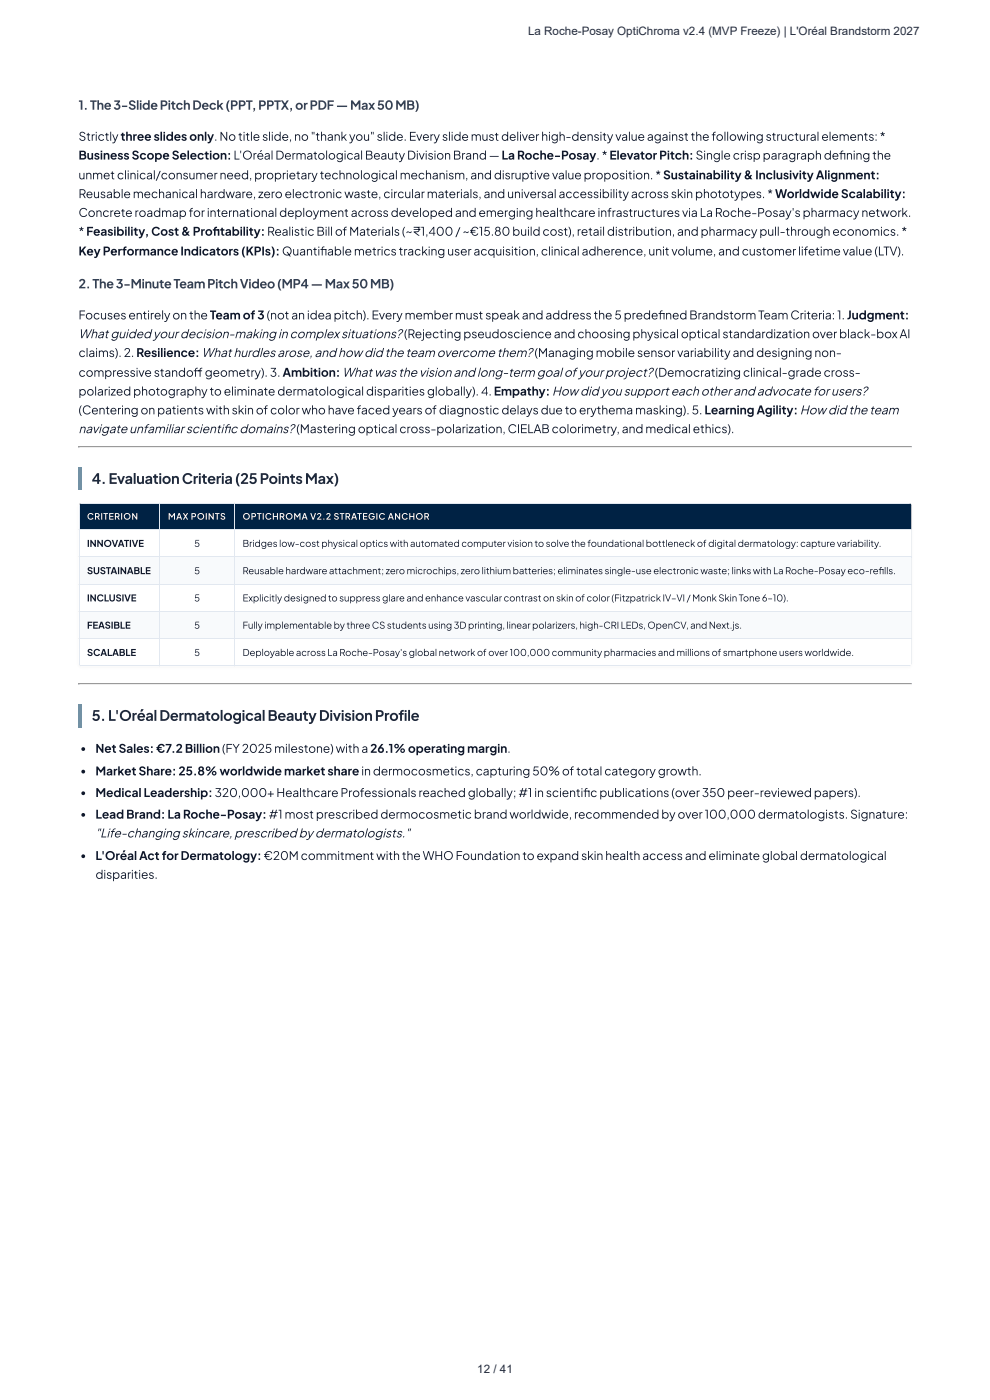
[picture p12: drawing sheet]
<svg xmlns="http://www.w3.org/2000/svg" width="210mm" height="297mm" viewBox="0 0 210 297" stroke-linecap="round" stroke-linejoin="round" font-family="sans-serif">
<defs><g id="words">
<g font-size="3.1" fill="#1e293b">
<text x="19.5" y="102.8">4.EvaluationCriteria(25PointsMax)</text>
<text x="19.5" y="153.1">5.L'OréalDermatologicalBeautyDivisionProfile</text>
</g>
<g font-size="2.7" fill="#334155">
<text x="16.7" y="23.3">1.The3-SlidePitchDeck(PPT,PPTX,orPDF—Max50MB)</text>
<text x="16.7" y="61.2">2.The3-MinuteTeamPitchVideo(MP4—Max50MB)</text>
</g>
<g font-size="2.6" fill="#0f172a">
<text x="16.7" y="71.8">Whatguided yourdecision-making incomplexsituations? (Rejectingpseudoscienceandchoosingphysicalopticalstandardizationoverblack-boxAI</text>
<text x="16.7" y="92">navigateunfamiliarscientifcdomains? (Masteringopticalcross-polarization,CIELABcolorimetry,andmedicalethics).</text>
<text x="47.4" y="92">i</text>
<text x="20.3" y="177.9">&quot;Life-changing skincare, prescribed by dermatologists.&quot;</text>
</g>
<g font-size="2.5" fill="#272d37">
<text x="112.1" y="7.4">La Roche-Posay OptiChroma v2.4 (MVP Freeze) | L'Oréal Brandstorm 2027</text>
<text x="101.3" y="291.6">12 / 41</text>
</g>
<g font-size="2.5" fill="#0f172a">
<text x="16.7" y="29.9">Strictly three slides only.Notitleslide,no&quot;thankyou&quot;slide.Everyslide mustdeliverhigh-densityvalueagainstthefollowingstructuralelements:*</text>
<text x="16.7" y="33.9">Business Scope Selection: L'Oréal DermatologicalBeautyDivisionBrand— La Roche-Posay.* Elevator Pitch: Singlecrispparagraphdefningthe</text>
<text x="178.2" y="33.9">i</text>
<text x="16.7" y="38.1">unmetclinical/consumerneed,proprietarytechnologicalmechanism,anddisruptivevalueproposition.* Sustainability &amp; Inclusivity Alignment:</text>
<text x="16.7" y="42.1">Reusablemechanicalhardware,zeroelectronicwaste,circularmaterials,anduniversalaccessibilityacross skinphototypes.* Worldwide Scalability:</text>
<text x="16.7" y="46.1">Concreteroadmapforinternationaldeployment acrossdevelopedandemerginghealthcareinfrastructures via LaRoche-Posay'spharmacynetwork.</text>
<text x="16.7" y="50.1">* Feasibility, Cost &amp; Proftability: RealisticBillofMaterials(~₹1,400/~€15.80build cost),retaildistribution,and pharmacypull-througheconomics.*</text>
<text x="45.1" y="50.1">i</text>
<text x="16.7" y="54.3">Key Performance Indicators (KPIs): Quantifablemetricstrackinguseracquisition, clinicaladherence,unitvolume,andcustomer lifetimevalue (LTV).</text>
<text x="68" y="54.3">i</text>
<text x="16.7" y="67.8">Focusesentirelyonthe Team of 3 (notanideapitch).Everymembermustspeakandaddressthe5predefnedBrandstormTeamCriteria:1. Judgment:</text>
<text x="139.8" y="67.8">i</text>
<text x="16.7" y="75.8">claims).2. Resilience:Whathurdlesarose, and howdid theteamovercomethem? (Managingmobilesensor variabilityand designingnon-</text>
<text x="16.7" y="80">compressivestandofgeometry).3. Ambition:Whatwasthevisionand long-termgoalofyourproject? (Democratizing clinical-gradecross-</text>
<text x="41.1" y="80">f</text>
<text x="16.7" y="84">polarizedphotographyto eliminatedermatologicaldisparitiesglobally).4. Empathy:Howdid yousupporteachotherand advocateforusers?</text>
<text x="16.7" y="88">(Centeringonpatientswithskinofcolorwho havefaced yearsofdiagnosticdelays duetoerythemamasking).5. Learning Agility:Howdid theteam</text>
<text x="20.3" y="159.9">Net Sales: €7.2 Billion (FY2025milestone)witha 26.1% operating margin.</text>
<text x="20.3" y="164.7">Market Share: 25.8% worldwide market share indermocosmetics,capturing50%oftotalcategorygrowth.</text>
<text x="20.3" y="169.3">Medical Leadership: 320,000+HealthcareProfessionalsreachedglobally;#1inscientifcpublications (over350peer-reviewedpapers).</text>
<text x="20.3" y="173.9">Lead Brand: La Roche-Posay: #1mostprescribed dermocosmeticbrandworldwide,recommendedbyover100,000 dermatologists.Signature:</text>
<text x="123.9" y="169.3">i</text>
<text x="20.3" y="182.7">L'Oréal Act for Dermatology: €20McommitmentwiththeWHOFoundationtoexpandskinhealthaccessandeliminateglobaldermatological</text>
<text x="20.3" y="186.7">disparities.</text>
</g>
<g font-size="2" fill="#0f172a">
<text x="18.5" y="116.2">INNOVATIVE</text>
<text x="41.2" y="116.2">5</text>
<text x="51.5" y="116.2">Bridges low-costphysicaloptics withautomatedcomputervisiontosolve the foundationalbottleneckof digitaldermatology:capturevariability.</text>
<text x="18.5" y="122">SUSTAINABLE</text>
<text x="41.2" y="122">5</text>
<text x="51.5" y="122">Reusablehardware attachment;zeromicrochips, zero lithiumbatteries; eliminates single-use electronicwaste; linkswith La Roche-Posayeco-reflls.</text>
<text x="186.6" y="122">i</text>
<text x="18.5" y="127.7">INCLUSIVE</text>
<text x="41.2" y="127.7">5</text>
<text x="51.5" y="127.7">Explicitly designedto suppressglare andenhancevascularcontrastonskinofcolor (FitzpatrickIV–VI/ Monk SkinTone 6–10).</text>
<text x="18.5" y="133.5">FEASIBLE</text>
<text x="41.2" y="133.5">5</text>
<text x="51.5" y="133.5">Fullyimplementablebythree CS studentsusing3Dprinting, linearpolarizers,high-CRILEDs, OpenCV, andNext.js.</text>
<text x="18.5" y="139.3">SCALABLE</text>
<text x="41.2" y="139.3">5</text>
<text x="51.5" y="139.3">Deployable across LaRoche-Posay's globalnetworkofover 100,000community pharmaciesandmillionsofsmartphoneusers worldwide.</text>
</g>
<g font-size="1.9" fill="#fff">
<text x="18.5" y="110.4">CRITERION</text>
<text x="35.7" y="110.4">MAX POINTS</text>
<text x="51.5" y="110.4">OPTICHROMA V2.2 STRATEGIC ANCHOR</text>
</g>
</g></defs>
<path d="M16.7 94.9h176.9" fill="none" stroke="#9a9a9a" stroke-width=".21"/>
<path d="M16.7 95.1h176.9" fill="none" stroke="#eee" stroke-width=".21"/>
<path d="M193.4 95l.2-.2v.4h-.2z" fill="#eee"/>
<path d="M16.7 94.8h.2l-.2 .4z" fill="#9a9a9a"/>
<path d="M16.7 99.2h.8v4.8h-.8z" fill="#009ee2"/>
<g fill="#024">
<path d="M16.9 107h17v5.6h-17z"/>
<path d="M33.9 107h15.9v5.6h-15.9z"/>
<path d="M49.8 107h143.8v5.6h-143.8z"/>
</g>
<g fill="#f8fafc">
<path d="M16.9 118.4h17v5.7h-17z"/>
<path d="M33.9 118.4h15.9v5.7h-15.9z"/>
<path d="M49.8 118.4h143.8v5.7h-143.8z"/>
<path d="M16.9 129.9h17v5.8h-17z"/>
<path d="M33.9 129.9h15.9v5.8h-15.9z"/>
<path d="M49.8 129.9h143.8v5.8h-143.8z"/>
</g>
<path d="M16.7 106.9h176.9M16.7 112.5h176.9M16.7 118.3h176.9M16.8 106.8v34.7M34 106.8v34.7M49.7 106.8v34.7M193.5 106.8v34.7M16.7 124h176.9M16.7 129.8h176.9M16.7 135.6h176.9M16.7 141.4h176.9" fill="none" stroke="#e2e8f0" stroke-width=".21"/>
<path d="M16.7 145.2h176.9" fill="none" stroke="#9a9a9a" stroke-width=".21"/>
<path d="M16.7 145.4h176.9" fill="none" stroke="#eee" stroke-width=".21"/>
<path d="M193.6 145.1v.4h-.2z" fill="#eee"/>
<path d="M16.7 145.1h.2l-.2 .4z" fill="#9a9a9a"/>
<path d="M16.7 149.5h.8v5h-.8z" fill="#009ee2"/>
<g fill="#0f172a">
<circle cx="17.7" cy="159.1" r=".4"/>
<circle cx="17.7" cy="163.9" r=".4"/>
<circle cx="17.7" cy="168.5" r=".4"/>
<circle cx="17.7" cy="173.1" r=".4"/>
<circle cx="17.7" cy="181.9" r=".4"/>
</g>
<use href="#words"/>
</svg>
